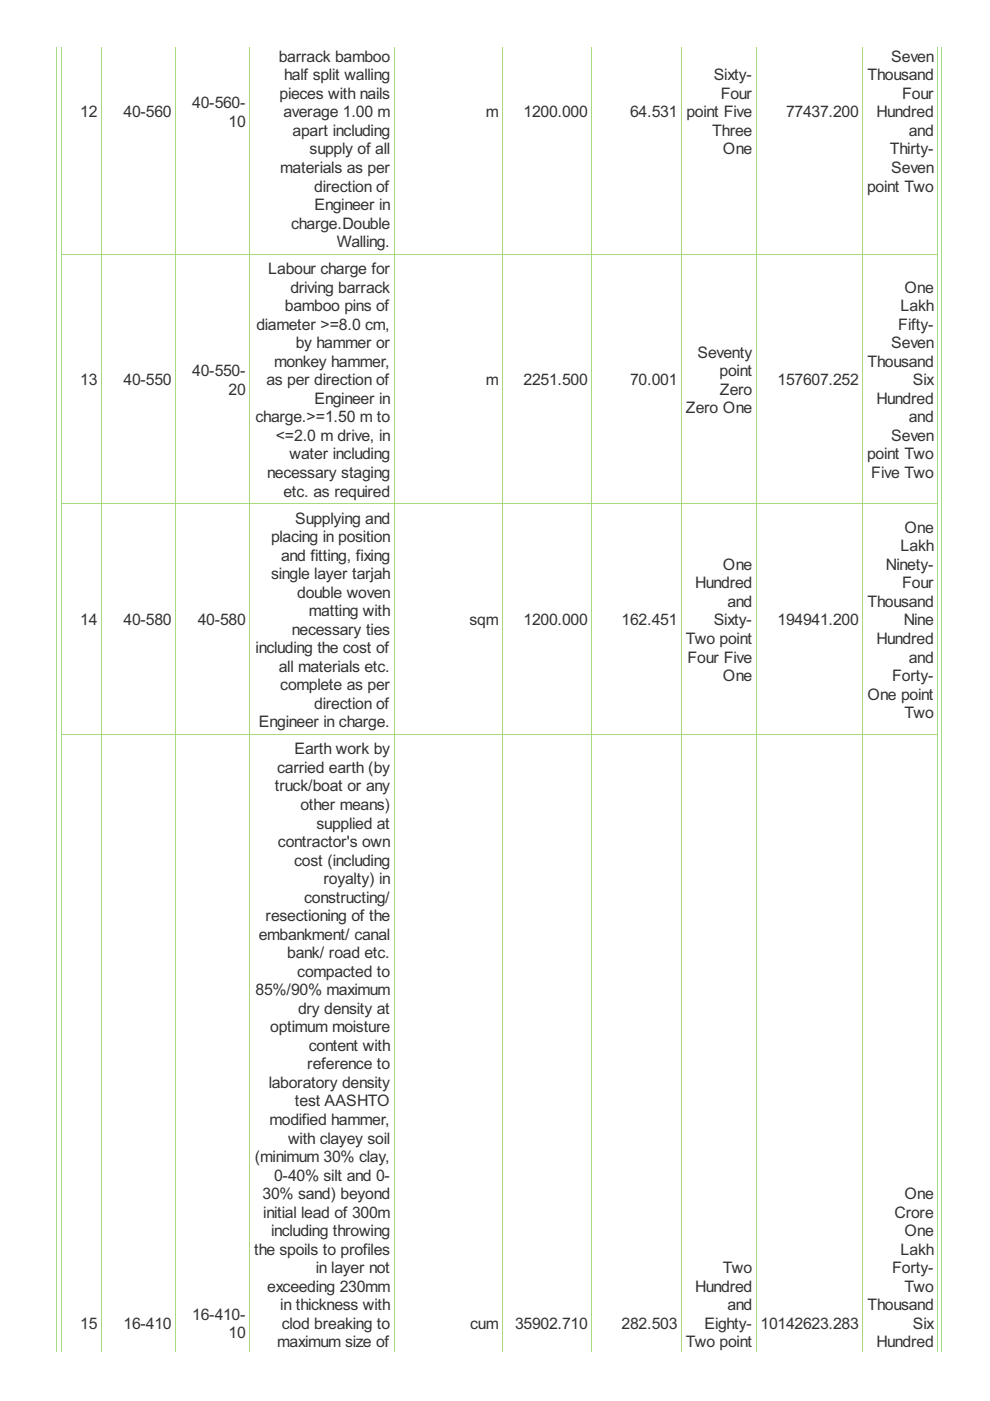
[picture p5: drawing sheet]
<svg xmlns="http://www.w3.org/2000/svg" width="210mm" height="297mm" viewBox="0 0 210 297" stroke-linecap="round" stroke-linejoin="round" font-family="sans-serif">
<defs><g id="words">
<g font-size="3.8" fill="#333">
<text x="59.1" y="13.1">barrack bamboo</text>
<text x="60.2" y="17">half split walling</text>
<text x="151.3" y="17">Sixty-</text>
<text x="183.9" y="17">Thousand</text>
<text x="189" y="13.1">Seven</text>
<text x="40.8" y="22.9">40-560-</text>
<text x="59.3" y="21">pieces with nails</text>
<text x="152.8" y="21">Four</text>
<text x="191.3" y="21">Four</text>
<text x="17" y="24.9">12</text>
<text x="26.2" y="24.9">40-560</text>
<text x="48.5" y="26.9">10</text>
<text x="60.1" y="24.9">average 1.00 m</text>
<text x="62" y="28.8">apart including</text>
<text x="103" y="24.9">m</text>
<text x="111" y="24.9">1200.000</text>
<text x="133.6" y="24.9">64.531</text>
<text x="145.5" y="24.9">point Five</text>
<text x="151" y="28.8">Three</text>
<text x="166.7" y="24.9">77437.200</text>
<text x="185.9" y="24.9">Hundred</text>
<text x="192.7" y="28.8">and</text>
<text x="65.7" y="32.7">supply of all</text>
<text x="153.3" y="32.7">One</text>
<text x="188.7" y="32.7">Thirty-</text>
<text x="59.4" y="36.7">materials as per</text>
<text x="66.6" y="40.6">direction of</text>
<text x="183.8" y="40.6">point Two</text>
<text x="189" y="36.7">Seven</text>
<text x="66.7" y="44.5">Engineer in</text>
<text x="61.7" y="48.5">charge.Double</text>
<text x="71.4" y="52.4">Walling.</text>
<text x="56.9" y="58.1">Labour charge for</text>
<text x="60.4" y="66">bamboo pins of</text>
<text x="61.6" y="62">driving barrack</text>
<text x="190.9" y="66">Lakh</text>
<text x="191.8" y="62">One</text>
<text x="54.4" y="69.9">diameter &gt;=8.0 cm,</text>
<text x="190.5" y="69.9">Fifty-</text>
<text x="58.1" y="77.8">monkey hammer,</text>
<text x="62.7" y="73.8">by hammer or</text>
<text x="147.9" y="75.8">Seventy</text>
<text x="183.9" y="77.8">Thousand</text>
<text x="189" y="73.8">Seven</text>
<text x="17" y="81.7">13</text>
<text x="26.2" y="81.7">40-550</text>
<text x="40.8" y="79.7">40-550-</text>
<text x="48.5" y="83.7">20</text>
<text x="56.5" y="81.7">as per direction of</text>
<text x="103" y="81.7">m</text>
<text x="111" y="81.7">2251.500</text>
<text x="133.6" y="81.7">70.001</text>
<text x="152.6" y="79.7">point</text>
<text x="152.6" y="83.7">Zero</text>
<text x="164.9" y="81.7">157607.252</text>
<text x="193.6" y="81.7">Six</text>
<text x="54.2" y="89.6">charge.&gt;=1.50 m to</text>
<text x="66.7" y="85.6">Engineer in</text>
<text x="145.4" y="87.6">Zero One</text>
<text x="185.9" y="85.6">Hundred</text>
<text x="192.7" y="89.6">and</text>
<text x="58.4" y="93.5">&lt;=2.0 m drive, in</text>
<text x="189" y="93.5">Seven</text>
<text x="56.6" y="101.3">necessary staging</text>
<text x="61.4" y="97.4">water including</text>
<text x="183.8" y="97.4">point Two</text>
<text x="184.7" y="101.3">Five Two</text>
<text x="60.1" y="105.3">etc. as required</text>
<text x="62.6" y="111">Supplying and</text>
<text x="191.8" y="113">One</text>
<text x="57.5" y="114.9">placing in position</text>
<text x="59.6" y="118.9">and fitting, fixing</text>
<text x="190.9" y="116.9">Lakh</text>
<text x="57.5" y="122.8">single layer tarjah</text>
<text x="147.4" y="124.8">Hundred</text>
<text x="153.3" y="120.8">One</text>
<text x="187.8" y="120.8">Ninety-</text>
<text x="191.3" y="124.8">Four</text>
<text x="63" y="126.7">double woven</text>
<text x="65.5" y="130.6">matting with</text>
<text x="154.2" y="128.7">and</text>
<text x="183.9" y="128.7">Thousand</text>
<text x="17" y="132.6">14</text>
<text x="26.2" y="132.6">40-580</text>
<text x="41.9" y="132.6">40-580</text>
<text x="61.9" y="134.6">necessary ties</text>
<text x="99.5" y="132.6">sqm</text>
<text x="111" y="132.6">1200.000</text>
<text x="131.8" y="132.6">162.451</text>
<text x="145.4" y="136.5">Two point</text>
<text x="151.3" y="132.6">Sixty-</text>
<text x="164.9" y="132.6">194941.200</text>
<text x="185.9" y="136.5">Hundred</text>
<text x="191.6" y="132.6">Nine</text>
<text x="54.2" y="138.5">including the cost of</text>
<text x="59.1" y="142.4">all materials etc.</text>
<text x="145.8" y="140.5">Four Five</text>
<text x="192.7" y="140.5">and</text>
<text x="59.4" y="146.4">complete as per</text>
<text x="153.3" y="144.4">One</text>
<text x="183.9" y="148.3">One point</text>
<text x="189.1" y="144.4">Forty-</text>
<text x="54.9" y="154.2">Engineer in charge.</text>
<text x="66.6" y="150.3">direction of</text>
<text x="191.8" y="152.3">Two</text>
<text x="62.4" y="159.9">Earth work by</text>
<text x="58.3" y="167.8">truck/boat or any</text>
<text x="58.8" y="163.9">carried earth (by</text>
<text x="63.7" y="171.7">other means)</text>
<text x="58.9" y="179.6">contractor's own</text>
<text x="67.1" y="175.7">supplied at</text>
<text x="62.4" y="183.5">cost (including</text>
<text x="64.5" y="191.4">constructing/</text>
<text x="68.6" y="187.5">royalty) in</text>
<text x="56.3" y="195.3">resectioning of the</text>
<text x="54.8" y="199.2">embankment/ canal</text>
<text x="60.9" y="203.2">bank/ road etc.</text>
<text x="63" y="207.1">compacted to</text>
<text x="54.2" y="211">85%/90% maximum</text>
<text x="63.2" y="215">dry density at</text>
<text x="57.3" y="218.9">optimum moisture</text>
<text x="65.2" y="226.7">reference to</text>
<text x="65.5" y="222.8">content with</text>
<text x="57" y="230.7">laboratory density</text>
<text x="57.1" y="238.5">modified hammer,</text>
<text x="62.5" y="234.6">test AASHTO</text>
<text x="61.1" y="242.5">with clayey soil</text>
<text x="54" y="246.4">(minimum 30% clay,</text>
<text x="58.1" y="250.3">0-40% silt and 0-</text>
<text x="55.7" y="254.2">30% sand) beyond</text>
<text x="191.8" y="254.2">One</text>
<text x="55.8" y="258.2">initial lead of 300m</text>
<text x="57.5" y="262.1">including throwing</text>
<text x="189.6" y="258.2">Crore</text>
<text x="191.8" y="262.1">One</text>
<text x="53.9" y="266">the spoils to profiles</text>
<text x="67" y="270">in layer not</text>
<text x="153.3" y="270">Two</text>
<text x="189.1" y="270">Forty-</text>
<text x="190.9" y="266">Lakh</text>
<text x="56.6" y="273.9">exceeding 230mm</text>
<text x="147.4" y="273.9">Hundred</text>
<text x="191.8" y="273.9">Two</text>
<text x="17" y="281.7">15</text>
<text x="26.2" y="281.7">16-410</text>
<text x="40.8" y="279.8">16-410-</text>
<text x="59.4" y="277.8">in thickness with</text>
<text x="59.8" y="281.7">clod breaking to</text>
<text x="99.7" y="281.7">cum</text>
<text x="109.2" y="281.7">35902.710</text>
<text x="131.8" y="281.7">282.503</text>
<text x="149.4" y="281.7">Eighty-</text>
<text x="154.2" y="277.8">and</text>
<text x="161.3" y="281.7">10142623.283</text>
<text x="183.9" y="277.8">Thousand</text>
<text x="193.6" y="281.7">Six</text>
<text x="48.5" y="283.7">10</text>
<text x="58.8" y="285.7">maximum size of</text>
<text x="145.4" y="285.7">Two point</text>
<text x="185.9" y="285.7">Hundred</text>
</g>
</g></defs>
<g fill="none" stroke="#a8da7f" stroke-width=".21">
<path d="M12 9.9v276.6M13 9.9v276.6M21.5 9.9v276.6M37.2 9.9v276.6M53 9.9v276.6M83.6 9.9v276.6M106.5 9.9v276.6M125.5 9.9v276.6M144.5 9.9v276.6M160.4 9.9v276.6M182.9 9.9v276.6M198.8 9.9v276.6"/>
<path d="M199.6 9.9v276.6M12.9 53.9h186M12.9 106.8h186M12.9 155.8h186"/>
</g>
<use href="#words"/>
</svg>
